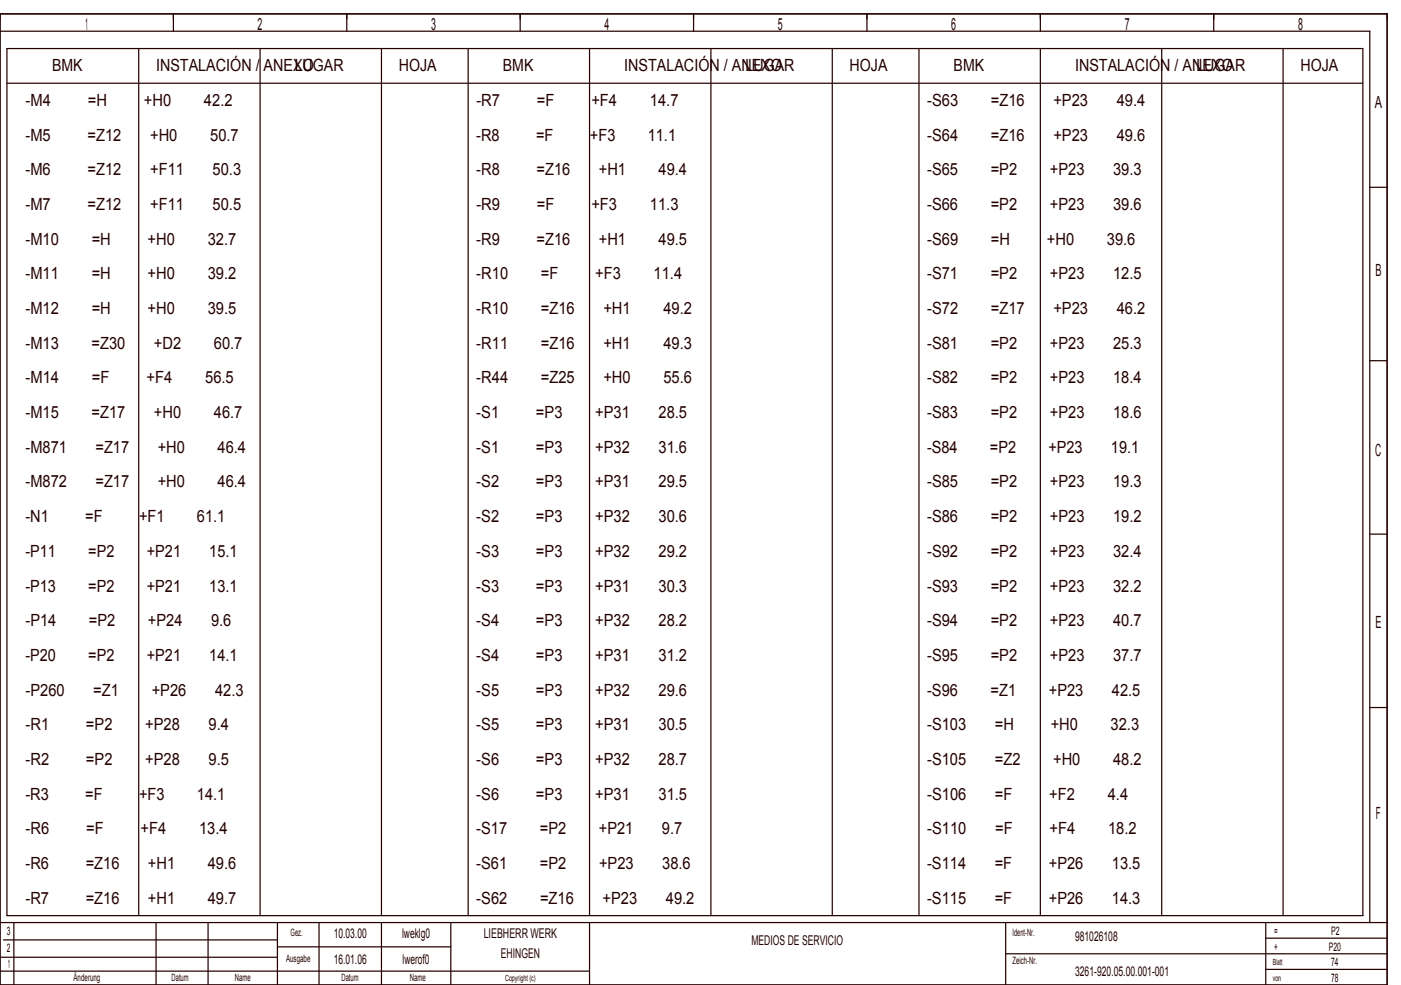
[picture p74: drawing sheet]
<svg xmlns="http://www.w3.org/2000/svg" width="404mm" height="284mm" viewBox="0 0 404 284" stroke-linecap="round" stroke-linejoin="round" font-family="sans-serif">
<defs><g id="words">
<g font-size="4.8" fill="#240000">
<text x="24.6" y="8.6">1</text>
<text x="74.3" y="8.6">2</text>
<text x="124.3" y="8.6">3</text>
<text x="174.3" y="8.6">4</text>
<text x="224.3" y="8.6">5</text>
<text x="274.3" y="8.6">6</text>
<text x="324.3" y="8.6">7</text>
<text x="374.3" y="8.6">8</text>
<text x="15" y="20.6">BMK</text>
<text x="45" y="20.6">INSTALACIÓN / ANEXO</text>
<text x="85" y="20.6">LUGAR</text>
<text x="115" y="20.6">HOJA</text>
<text x="145" y="20.6">BMK</text>
<text x="180" y="20.6">INSTALACIÓN / ANEXO</text>
<text x="215" y="20.6">LUGAR</text>
<text x="245" y="20.6">HOJA</text>
<text x="275" y="20.6">BMK</text>
<text x="310" y="20.6">INSTALACIÓN / ANEXO</text>
<text x="345" y="20.6">LUGAR</text>
<text x="375" y="20.6">HOJA</text>
<text x="7.4" y="30.6">­M4</text>
<text x="25.3" y="30.6">=H</text>
<text x="41.5" y="30.6">+H0</text>
<text x="58.8" y="30.6">42.2</text>
<text x="137.4" y="30.6">­R7</text>
<text x="154.8" y="30.6">=F</text>
<text x="170.5" y="30.6">+F4</text>
<text x="187.4" y="30.6">14.7</text>
<text x="267.4" y="30.6">­S63</text>
<text x="285.7" y="30.6">=Z16</text>
<text x="303.8" y="30.6">+P23</text>
<text x="322" y="30.6">49.4</text>
<text x="396.5" y="31.1">A</text>
<text x="7.4" y="40.6">­M5</text>
<text x="25.3" y="40.6">=Z12</text>
<text x="43.3" y="40.6">+H0</text>
<text x="60.6" y="40.6">50.7</text>
<text x="137.3" y="40.6">­R8</text>
<text x="154.6" y="40.6">=F</text>
<text x="170.1" y="40.6">+F3</text>
<text x="186.8" y="40.6">11.1</text>
<text x="267.4" y="40.6">­S64</text>
<text x="285.7" y="40.6">=Z16</text>
<text x="303.8" y="40.6">+P23</text>
<text x="322" y="40.6">49.6</text>
<text x="7.4" y="50.6">­M6</text>
<text x="25.3" y="50.6">=Z12</text>
<text x="43.3" y="50.6">+F11</text>
<text x="61.3" y="50.6">50.3</text>
<text x="137.3" y="50.6">­R8</text>
<text x="154.7" y="50.6">=Z16</text>
<text x="172.7" y="50.6">+H1</text>
<text x="189.9" y="50.6">49.4</text>
<text x="267.4" y="50.6">­S65</text>
<text x="285.7" y="50.6">=P2</text>
<text x="302.7" y="50.6">+P23</text>
<text x="321" y="50.6">39.3</text>
<text x="7.4" y="60.6">­M7</text>
<text x="25.3" y="60.6">=Z12</text>
<text x="43.3" y="60.6">+F11</text>
<text x="61.3" y="60.6">50.5</text>
<text x="137.4" y="60.6">­R9</text>
<text x="154.8" y="60.6">=F</text>
<text x="170.5" y="60.6">+F3</text>
<text x="187.4" y="60.6">11.3</text>
<text x="267.4" y="60.6">­S66</text>
<text x="285.7" y="60.6">=P2</text>
<text x="302.7" y="60.6">+P23</text>
<text x="321" y="60.6">39.6</text>
<text x="7.4" y="70.6">­M10</text>
<text x="26.4" y="70.6">=H</text>
<text x="42.6" y="70.6">+H0</text>
<text x="59.9" y="70.6">32.7</text>
<text x="137.3" y="70.6">­R9</text>
<text x="154.7" y="70.6">=Z16</text>
<text x="172.7" y="70.6">+H1</text>
<text x="189.9" y="70.6">49.5</text>
<text x="267.4" y="70.6">­S69</text>
<text x="285.7" y="70.6">=H</text>
<text x="301.9" y="70.6">+H0</text>
<text x="319.2" y="70.6">39.6</text>
<text x="7.4" y="80.6">­M11</text>
<text x="26.4" y="80.6">=H</text>
<text x="42.6" y="80.6">+H0</text>
<text x="59.9" y="80.6">39.2</text>
<text x="137.4" y="80.6">­R10</text>
<text x="156" y="80.6">=F</text>
<text x="171.6" y="80.6">+F3</text>
<text x="188.5" y="80.6">11.4</text>
<text x="267.4" y="80.6">­S71</text>
<text x="285.7" y="80.6">=P2</text>
<text x="302.7" y="80.6">+P23</text>
<text x="321" y="80.6">12.5</text>
<text x="396.7" y="79.6">B</text>
<text x="7.4" y="90.6">­M12</text>
<text x="26.4" y="90.6">=H</text>
<text x="42.6" y="90.6">+H0</text>
<text x="59.9" y="90.6">39.5</text>
<text x="137.4" y="90.6">­R10</text>
<text x="156" y="90.6">=Z16</text>
<text x="174" y="90.6">+H1</text>
<text x="191.3" y="90.6">49.2</text>
<text x="267.4" y="90.6">­S72</text>
<text x="285.7" y="90.6">=Z17</text>
<text x="303.8" y="90.6">+P23</text>
<text x="322" y="90.6">46.2</text>
<text x="7.4" y="100.6">­M13</text>
<text x="26.4" y="100.6">=Z30</text>
<text x="44.4" y="100.6">+D2</text>
<text x="61.7" y="100.6">60.7</text>
<text x="137.4" y="100.6">­R11</text>
<text x="156" y="100.6">=Z16</text>
<text x="174" y="100.6">+H1</text>
<text x="191.3" y="100.6">49.3</text>
<text x="267.4" y="100.6">­S81</text>
<text x="285.7" y="100.6">=P2</text>
<text x="302.7" y="100.6">+P23</text>
<text x="321" y="100.6">25.3</text>
<text x="7.4" y="110.6">­M14</text>
<text x="26.5" y="110.6">=F</text>
<text x="42.2" y="110.6">+F4</text>
<text x="59.2" y="110.6">56.5</text>
<text x="137.4" y="110.6">­R44</text>
<text x="156" y="110.6">=Z25</text>
<text x="174" y="110.6">+H0</text>
<text x="191.3" y="110.6">55.6</text>
<text x="267.4" y="110.6">­S82</text>
<text x="285.7" y="110.6">=P2</text>
<text x="302.7" y="110.6">+P23</text>
<text x="321" y="110.6">18.4</text>
<text x="7.4" y="120.6">­M15</text>
<text x="26.4" y="120.6">=Z17</text>
<text x="44.4" y="120.6">+H0</text>
<text x="61.7" y="120.6">46.7</text>
<text x="137.4" y="120.6">­S1</text>
<text x="154.6" y="120.6">=P3</text>
<text x="171.6" y="120.6">+P31</text>
<text x="189.9" y="120.6">28.5</text>
<text x="267.4" y="120.6">­S83</text>
<text x="285.7" y="120.6">=P2</text>
<text x="302.7" y="120.6">+P23</text>
<text x="321" y="120.6">18.6</text>
<text x="7.3" y="130.6">­M871</text>
<text x="27.5" y="130.6">=Z17</text>
<text x="45.5" y="130.6">+H0</text>
<text x="62.8" y="130.6">46.4</text>
<text x="137.4" y="130.6">­S1</text>
<text x="154.6" y="130.6">=P3</text>
<text x="171.6" y="130.6">+P32</text>
<text x="189.9" y="130.6">31.6</text>
<text x="267.3" y="130.6">­S84</text>
<text x="285.5" y="130.6">=P2</text>
<text x="302.3" y="130.6">+P23</text>
<text x="320.4" y="130.6">19.1</text>
<text x="396.6" y="131.6">C</text>
<text x="7.3" y="140.6">­M872</text>
<text x="27.5" y="140.6">=Z17</text>
<text x="45.5" y="140.6">+H0</text>
<text x="62.8" y="140.6">46.4</text>
<text x="137.4" y="140.6">­S2</text>
<text x="154.6" y="140.6">=P3</text>
<text x="171.6" y="140.6">+P31</text>
<text x="189.9" y="140.6">29.5</text>
<text x="267.4" y="140.6">­S85</text>
<text x="285.7" y="140.6">=P2</text>
<text x="302.7" y="140.6">+P23</text>
<text x="321" y="140.6">19.3</text>
<text x="7.3" y="150.6">­N1</text>
<text x="24.6" y="150.6">=F</text>
<text x="40.1" y="150.6">+F1</text>
<text x="56.8" y="150.6">61.1</text>
<text x="137.4" y="150.6">­S2</text>
<text x="154.6" y="150.6">=P3</text>
<text x="171.6" y="150.6">+P32</text>
<text x="189.9" y="150.6">30.6</text>
<text x="267.4" y="150.6">­S86</text>
<text x="285.7" y="150.6">=P2</text>
<text x="302.7" y="150.6">+P23</text>
<text x="321" y="150.6">19.2</text>
<text x="7.3" y="160.6">­P11</text>
<text x="25.5" y="160.6">=P2</text>
<text x="42.3" y="160.6">+P21</text>
<text x="60.4" y="160.6">15.1</text>
<text x="137.4" y="160.6">­S3</text>
<text x="154.6" y="160.6">=P3</text>
<text x="171.6" y="160.6">+P32</text>
<text x="189.9" y="160.6">29.2</text>
<text x="267.4" y="160.6">­S92</text>
<text x="285.7" y="160.6">=P2</text>
<text x="302.7" y="160.6">+P23</text>
<text x="321" y="160.6">32.4</text>
<text x="7.3" y="170.6">­P13</text>
<text x="25.5" y="170.6">=P2</text>
<text x="42.3" y="170.6">+P21</text>
<text x="60.4" y="170.6">13.1</text>
<text x="137.4" y="170.6">­S3</text>
<text x="154.6" y="170.6">=P3</text>
<text x="171.6" y="170.6">+P31</text>
<text x="189.9" y="170.6">30.3</text>
<text x="267.4" y="170.6">­S93</text>
<text x="285.7" y="170.6">=P2</text>
<text x="302.7" y="170.6">+P23</text>
<text x="321" y="170.6">32.2</text>
<text x="7.3" y="180.6">­P14</text>
<text x="25.7" y="180.6">=P2</text>
<text x="42.7" y="180.6">+P24</text>
<text x="60.9" y="180.6">9.6</text>
<text x="137.4" y="180.6">­S4</text>
<text x="154.6" y="180.6">=P3</text>
<text x="171.6" y="180.6">+P32</text>
<text x="189.9" y="180.6">28.2</text>
<text x="267.4" y="180.6">­S94</text>
<text x="285.7" y="180.6">=P2</text>
<text x="302.7" y="180.6">+P23</text>
<text x="321" y="180.6">40.7</text>
<text x="396.7" y="181.1">E</text>
<text x="7.3" y="190.6">­P20</text>
<text x="25.5" y="190.6">=P2</text>
<text x="42.3" y="190.6">+P21</text>
<text x="60.4" y="190.6">14.1</text>
<text x="137.4" y="190.6">­S4</text>
<text x="154.6" y="190.6">=P3</text>
<text x="171.6" y="190.6">+P31</text>
<text x="189.9" y="190.6">31.2</text>
<text x="267.4" y="190.6">­S95</text>
<text x="285.7" y="190.6">=P2</text>
<text x="302.7" y="190.6">+P23</text>
<text x="321" y="190.6">37.7</text>
<text x="7.4" y="200.6">­P260</text>
<text x="26.9" y="200.6">=Z1</text>
<text x="43.8" y="200.6">+P26</text>
<text x="62" y="200.6">42.3</text>
<text x="137.4" y="200.6">­S5</text>
<text x="154.6" y="200.6">=P3</text>
<text x="171.6" y="200.6">+P32</text>
<text x="189.9" y="200.6">29.6</text>
<text x="267.3" y="200.6">­S96</text>
<text x="285.7" y="200.6">=Z1</text>
<text x="302.4" y="200.6">+P23</text>
<text x="320.6" y="200.6">42.5</text>
<text x="7.4" y="210.6">­R1</text>
<text x="24.8" y="210.6">=P2</text>
<text x="41.9" y="210.6">+P28</text>
<text x="60.1" y="210.6">9.4</text>
<text x="137.4" y="210.6">­S5</text>
<text x="154.6" y="210.6">=P3</text>
<text x="171.6" y="210.6">+P31</text>
<text x="189.9" y="210.6">30.5</text>
<text x="267.4" y="210.6">­S103</text>
<text x="286.9" y="210.6">=H</text>
<text x="303" y="210.6">+H0</text>
<text x="320.3" y="210.6">32.3</text>
<text x="7.4" y="220.6">­R2</text>
<text x="24.8" y="220.6">=P2</text>
<text x="41.9" y="220.6">+P28</text>
<text x="60.1" y="220.6">9.5</text>
<text x="137.4" y="220.6">­S6</text>
<text x="154.6" y="220.6">=P3</text>
<text x="171.6" y="220.6">+P32</text>
<text x="189.9" y="220.6">28.7</text>
<text x="267.4" y="220.6">­S105</text>
<text x="286.9" y="220.6">=Z2</text>
<text x="303.7" y="220.6">+H0</text>
<text x="321" y="220.6">48.2</text>
<text x="7.3" y="230.6">­R3</text>
<text x="24.6" y="230.6">=F</text>
<text x="40.1" y="230.6">+F3</text>
<text x="56.8" y="230.6">14.1</text>
<text x="137.4" y="230.6">­S6</text>
<text x="154.6" y="230.6">=P3</text>
<text x="171.6" y="230.6">+P31</text>
<text x="189.9" y="230.6">31.5</text>
<text x="267.4" y="230.6">­S106</text>
<text x="286.9" y="230.6">=F</text>
<text x="302.6" y="230.6">+F2</text>
<text x="319.4" y="230.6">4.4</text>
<text x="396.8" y="236.1">F</text>
<text x="7.4" y="240.6">­R6</text>
<text x="24.8" y="240.6">=F</text>
<text x="40.5" y="240.6">+F4</text>
<text x="57.4" y="240.6">13.4</text>
<text x="137.3" y="240.6">­S17</text>
<text x="155.7" y="240.6">=P2</text>
<text x="172.7" y="240.6">+P21</text>
<text x="190.9" y="240.6">9.7</text>
<text x="267.4" y="240.6">­S110</text>
<text x="287" y="240.6">=F</text>
<text x="302.7" y="240.6">+F4</text>
<text x="319.5" y="240.6">18.2</text>
<text x="7.3" y="250.6">­R6</text>
<text x="24.7" y="250.6">=Z16</text>
<text x="42.7" y="250.6">+H1</text>
<text x="59.9" y="250.6">49.6</text>
<text x="137.4" y="250.6">­S61</text>
<text x="155.7" y="250.6">=P2</text>
<text x="172.7" y="250.6">+P23</text>
<text x="191" y="250.6">38.6</text>
<text x="267.3" y="250.6">­S114</text>
<text x="286.8" y="250.6">=F</text>
<text x="302.4" y="250.6">+P26</text>
<text x="320.6" y="250.6">13.5</text>
<text x="7.3" y="260.6">­R7</text>
<text x="24.7" y="260.6">=Z16</text>
<text x="42.7" y="260.6">+H1</text>
<text x="59.9" y="260.6">49.7</text>
<text x="137.4" y="260.6">­S62</text>
<text x="155.7" y="260.6">=Z16</text>
<text x="173.8" y="260.6">+P23</text>
<text x="192" y="260.6">49.2</text>
<text x="267.3" y="260.6">­S115</text>
<text x="286.8" y="260.6">=F</text>
<text x="302.4" y="260.6">+P26</text>
<text x="320.6" y="260.6">14.3</text>
</g>
<g font-size="3.9" fill="#240000">
<text x="96.2" y="270.3">10.03.00</text>
<text x="116" y="270.3">lweklg0</text>
<text x="139.5" y="270.3">LIEBHERR WERK</text>
<text x="216.7" y="272.3">MEDIOS DE SERVICIO</text>
<text x="310" y="271.3">981026108</text>
<text x="96.2" y="277.8">16.01.06</text>
<text x="116.1" y="277.8">lwerof0</text>
<text x="144.4" y="276.3">EHINGEN</text>
<text x="310" y="281.3">3261­920.05.00.001­001</text>
</g>
<g font-size="3.4" fill="#240000">
<text x="2" y="269.6">3</text>
<text x="367.5" y="269.6">=</text>
<text x="383.8" y="269.6">P2</text>
<text x="2" y="274.6">2</text>
<text x="367.5" y="274.1">+</text>
<text x="383.2" y="274.1">P20</text>
<text x="2.2" y="279.1">1</text>
<text x="383.9" y="278.6">74</text>
<text x="383.9" y="283.1">78</text>
</g>
<g font-size="2.9" fill="#240000">
<text x="83.8" y="269.9">Gez.</text>
<text x="292" y="269.9">Ident­Nr.</text>
<text x="82.5" y="277.4">Ausgabe</text>
<text x="292" y="277.9">Zeich­Nr.</text>
<text x="21.2" y="282.9">Änderung</text>
<text x="49.5" y="282.9">Datum</text>
<text x="67.7" y="282.9">Name</text>
<text x="98.5" y="282.9">Datum</text>
<text x="118.2" y="282.9">Name</text>
</g>
<g font-size="2.4" fill="#240000">
<text x="367" y="278.3">Blatt</text>
<text x="145.7" y="282.8">Copyright (c)</text>
<text x="367" y="282.8">von</text>
</g>
</g></defs>
<g fill="none" stroke="#240000" stroke-width=".35">
<path d="M0 4h400v280h-400zM0 9h395v257M2 14h391v250h-391zM40 14v250M50 4v5M75 14v250M100 4v5M110 14v250M135 14v250M150 4v5M170 14v250M200 4v5"/>
<path d="M205 14v250M240 14v250M250 4v5M265 14v250M300 4v5M300 14v250M335 14v250M350 4v5M370 14v250M2 24h391M395 54h5M395 104h5"/>
<path d="M395 154h5M395 204h5M0 276h80M0 266h400M1 271h79M4 266v18M45 266v18M60 266v18M80 266v18M80 273h50M92 266v18M110 266v18"/>
<path d="M130 266v18M170 266v18M290 266v18M290 275h110M365 266v18M365 279.5h35M365 270.5h35M0 280h170"/>
</g>
<use href="#words"/>
</svg>
